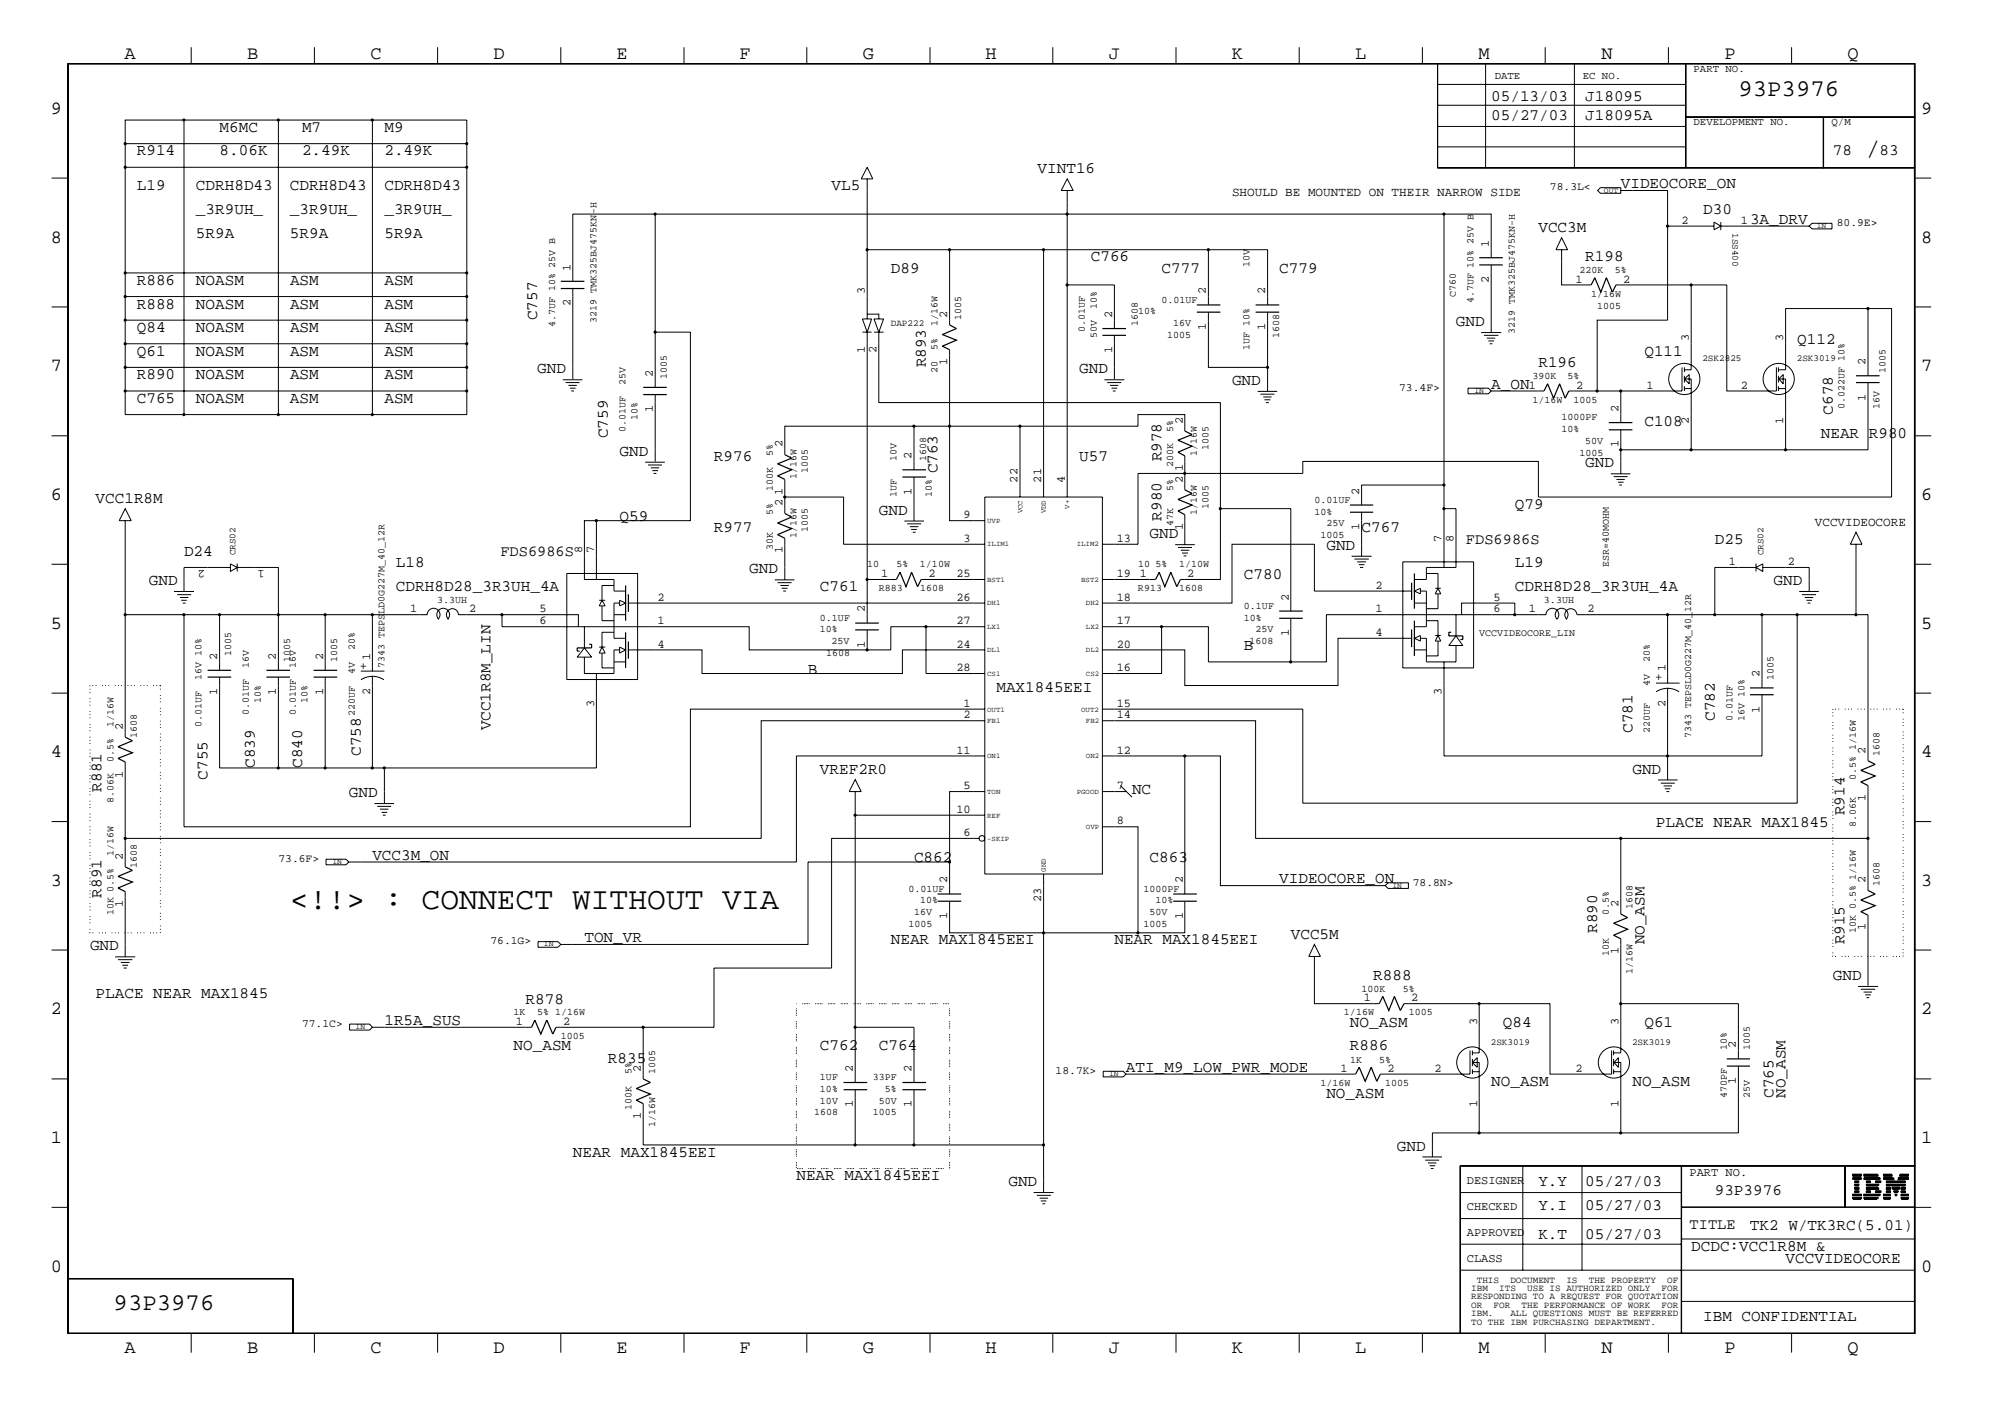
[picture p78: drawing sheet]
<svg xmlns="http://www.w3.org/2000/svg" width="423mm" height="299mm" viewBox="0 0 423 299" stroke-linecap="round" stroke-linejoin="round" font-family="sans-serif">
<defs><g id="words">
<text font-size="6.6" x="61.4" y="192.4">&lt;!!&gt; : CONNECT WITHOUT VIA</text>
<text font-size="5.2" x="395" y="32.9">/</text>
<g font-size="5.1">
<text x="368" y="20.4">93P3976</text>
<text x="24" y="277.1">93P3976</text>
</g>
<g font-size="4">
<text x="26.3" y="12.4">A</text>
<text x="52.3" y="12.4">B</text>
<text x="78.4" y="12.4">C</text>
<text x="104.5" y="12.4">D</text>
<text x="130.5" y="12.4">E</text>
<text x="156.5" y="12.4">F</text>
<text x="182.6" y="12.4">G</text>
<text x="208.6" y="12.4">H</text>
<text x="234.7" y="12.4">J</text>
<text x="260.8" y="12.4">K</text>
<text x="286.9" y="12.4">L</text>
<text x="312.9" y="12.4">M</text>
<text x="339" y="12.4">N</text>
<text x="365" y="12.4">P</text>
<text x="391.1" y="12.4">Q</text>
<text x="10.8" y="24">9</text>
<text x="406.7" y="24">9</text>
<text x="10.8" y="51.3">8</text>
<text x="406.7" y="51.3">8</text>
<text x="10.8" y="78.5">7</text>
<text x="406.7" y="78.5">7</text>
<text x="10.8" y="105.7">6</text>
<text x="406.7" y="105.7">6</text>
<text x="10.8" y="133">5</text>
<text x="406.7" y="133">5</text>
<text x="10.8" y="160.2">4</text>
<text x="406.7" y="160.2">4</text>
<text x="10.8" y="187.4">3</text>
<text x="406.7" y="187.4">3</text>
<text x="10.8" y="214.6">2</text>
<text x="406.7" y="214.6">2</text>
<text x="10.8" y="241.9">1</text>
<text x="406.7" y="241.9">1</text>
<text x="10.8" y="269.1">0</text>
<text x="406.7" y="269.1">0</text>
<text x="26.3" y="286.2">A</text>
<text x="52.3" y="286.2">B</text>
<text x="78.4" y="286.2">C</text>
<text x="104.5" y="286.2">D</text>
<text x="130.5" y="286.2">E</text>
<text x="156.5" y="286.2">F</text>
<text x="182.6" y="286.2">G</text>
<text x="208.6" y="286.2">H</text>
<text x="234.7" y="286.2">J</text>
<text x="260.8" y="286.2">K</text>
<text x="286.9" y="286.2">L</text>
<text x="312.9" y="286.2">M</text>
<text x="339" y="286.2">N</text>
<text x="365" y="286.2">P</text>
<text x="391.1" y="286.2">Q</text>
</g>
<g font-size="3.4">
<text x="315.6" y="21.4">05/13/03</text>
<text x="335.5" y="21.4">J18095</text>
<text x="46.5" y="27.9">M6MC</text>
<text x="63.9" y="27.9">M7</text>
<text x="81.4" y="27.9">M9</text>
<text x="315.6" y="25.4">05/27/03</text>
<text x="335.5" y="25.4">J18095A</text>
<text x="29" y="32.8">R914</text>
<text x="46.5" y="32.8">8.06K</text>
<text x="63.9" y="32.8">2.49K</text>
<text x="81.4" y="32.8">2.49K</text>
<text x="387.9" y="32.9">78</text>
<text x="397.8" y="32.9">83</text>
<text x="29" y="40.3">L19</text>
<text x="41.5" y="40.3">CDRH8D43</text>
<text x="61.4" y="40.3">CDRH8D43</text>
<text x="81.4" y="40.3">CDRH8D43</text>
<text x="176" y="40.3">VL5</text>
<text x="219.6" y="36.6">VINT16</text>
<text x="343.1" y="39.9">VIDEOCORE_ON</text>
<text x="41.5" y="45.3">_3R9UH_</text>
<text x="61.4" y="45.3">_3R9UH_</text>
<text x="81.4" y="45.3">_3R9UH_</text>
<text x="360.5" y="45.3">D30</text>
<text x="370.4" y="47.3">3A_DRV</text>
<text x="41.5" y="50.3">5R9A</text>
<text x="61.4" y="50.3">5R9A</text>
<text x="81.4" y="50.3">5R9A</text>
<text x="325.6" y="49">VCC3M</text>
<text x="188.6" y="57.7">D89</text>
<text x="230.9" y="55.3">C766</text>
<text x="245.9" y="57.7">C777</text>
<text x="270.8" y="57.7">C779</text>
<text x="335.5" y="55.3">R198</text>
<text x="29" y="65.3">R888</text>
<text x="29" y="60.3">R886</text>
<text x="41.5" y="60.3">NOASM</text>
<text x="41.5" y="65.3">NOASM</text>
<text x="61.4" y="65.3">ASM</text>
<text x="61.4" y="60.3">ASM</text>
<text x="81.4" y="65.3">ASM</text>
<text x="81.4" y="60.3">ASM</text>
<text x="29" y="70.3">Q84</text>
<text x="41.5" y="70.3">NOASM</text>
<text x="61.4" y="70.3">ASM</text>
<text x="81.4" y="70.3">ASM</text>
<text x="113.7" y="67.7" transform="rotate(-90 113.7 67.7)">C757</text>
<text x="308.2" y="69">GND</text>
<text x="29" y="75.3">Q61</text>
<text x="41.5" y="75.3">NOASM</text>
<text x="61.4" y="75.3">ASM</text>
<text x="81.4" y="75.3">ASM</text>
<text x="196" y="77.7" transform="rotate(-90 196 77.7)">R893</text>
<text x="325.6" y="77.7">R196</text>
<text x="348.1" y="75.3">Q111</text>
<text x="380.4" y="72.7">Q112</text>
<text x="29" y="80.2">R890</text>
<text x="41.5" y="80.2">NOASM</text>
<text x="61.4" y="80.2">ASM</text>
<text x="81.4" y="80.2">ASM</text>
<text x="113.7" y="79">GND</text>
<text x="228.4" y="79">GND</text>
<text x="260.8" y="81.4">GND</text>
<text x="315.6" y="82.2">A_ON</text>
<text x="29" y="85.2">C765</text>
<text x="41.5" y="85.2">NOASM</text>
<text x="61.4" y="85.2">ASM</text>
<text x="81.4" y="85.2">ASM</text>
<text x="387.9" y="87.7" transform="rotate(-90 387.9 87.7)">C678</text>
<text x="128.7" y="92.7" transform="rotate(-90 128.7 92.7)">C759</text>
<text x="348.1" y="90.2">C108</text>
<text x="385.4" y="92.7">NEAR R980</text>
<text x="131.1" y="96.4">GND</text>
<text x="151.1" y="97.6">R976</text>
<text x="198.5" y="100.2" transform="rotate(-90 198.5 100.2)">C763</text>
<text x="228.4" y="97.6">U57</text>
<text x="245.9" y="97.6" transform="rotate(-90 245.9 97.6)">R978</text>
<text x="335.5" y="98.9">GND</text>
<text x="20.2" y="106.4">VCC1R8M</text>
<text x="320.6" y="107.6">Q79</text>
<text x="131.1" y="110.2">Q59</text>
<text x="151.1" y="112.6">R977</text>
<text x="186" y="108.9">GND</text>
<text x="243.3" y="113.9">GND</text>
<text x="245.9" y="110.2" transform="rotate(-90 245.9 110.2)">R980</text>
<text x="288.2" y="112.6">C767</text>
<text x="38.9" y="117.6">D24</text>
<text x="280.8" y="116.3">GND</text>
<text x="363" y="115.1">D25</text>
<text x="31.5" y="123.9">GND</text>
<text x="83.8" y="125.1">CDRH8D28_3R3UH_4A</text>
<text x="83.8" y="120.1">L18</text>
<text x="158.6" y="121.3">GND</text>
<text x="173.6" y="125.1">C761</text>
<text x="263.3" y="122.6">C780</text>
<text x="320.6" y="120.1">L19</text>
<text x="320.6" y="125.1">CDRH8D28_3R3UH_4A</text>
<text x="375.4" y="123.9">GND</text>
<text x="263.3" y="137.5">B</text>
<text x="171" y="142.5">B</text>
<text x="210.9" y="146.3">MAX1845EEI</text>
<text x="103.8" y="154.5" transform="rotate(-90 103.8 154.5)">VCC1R8M_LIN</text>
<text x="345.5" y="155" transform="rotate(-90 345.5 155)">C781</text>
<text x="363" y="152.5" transform="rotate(-90 363 152.5)">C782</text>
<text x="76.4" y="159.9" transform="rotate(-90 76.4 159.9)">C758</text>
<text x="21.5" y="167.5" transform="rotate(-90 21.5 167.5)">R881</text>
<text x="43.9" y="164.9" transform="rotate(-90 43.9 164.9)">C755</text>
<text x="53.9" y="162.5" transform="rotate(-90 53.9 162.5)">C839</text>
<text x="63.9" y="162.5" transform="rotate(-90 63.9 162.5)">C840</text>
<text x="173.6" y="163.7">VREF2R0</text>
<text x="345.5" y="163.7">GND</text>
<text x="73.8" y="168.7">GND</text>
<text x="239.6" y="168.1">NC</text>
<text x="390.4" y="172.5" transform="rotate(-90 390.4 172.5)">R914</text>
<text x="350.5" y="174.9">PLACE NEAR MAX1845</text>
<text x="78.8" y="181.9">VCC3M_ON</text>
<text x="193.5" y="182.4">C862</text>
<text x="243.3" y="182.4">C863</text>
<text x="21.5" y="189.9" transform="rotate(-90 21.5 189.9)">R891</text>
<text x="270.8" y="186.9">VIDEOCORE_ON</text>
<text x="338.1" y="197.4" transform="rotate(-90 338.1 197.4)">R890</text>
<text x="19" y="201.1">GND</text>
<text x="123.7" y="199.4">TON_VR</text>
<text x="188.6" y="199.8">NEAR MAX1845EEI</text>
<text x="235.9" y="199.8">NEAR MAX1845EEI</text>
<text x="273.2" y="198.6">VCC5M</text>
<text x="348.1" y="199.8" transform="rotate(-90 348.1 199.8)">NO_ASM</text>
<text x="390.4" y="199.8" transform="rotate(-90 390.4 199.8)">R915</text>
<text x="290.7" y="207.3">R888</text>
<text x="387.9" y="207.3">GND</text>
<text x="20.2" y="211.1">PLACE NEAR MAX1845</text>
<text x="111.3" y="212.3">R878</text>
<text x="81.4" y="216.8">1R5A_SUS</text>
<text x="285.7" y="217.3">NO_ASM</text>
<text x="318.1" y="217.3">Q84</text>
<text x="348.1" y="217.3">Q61</text>
<text x="108.7" y="222.2">NO_ASM</text>
<text x="128.7" y="224.8">R835</text>
<text x="173.6" y="222.2">C762</text>
<text x="186" y="222.2">C764</text>
<text x="238.3" y="226.7">ATI_M9_LOW_PWR_MODE</text>
<text x="285.7" y="222.2">R886</text>
<text x="280.8" y="232.2">NO_ASM</text>
<text x="315.6" y="229.8">NO_ASM</text>
<text x="345.5" y="229.8">NO_ASM</text>
<text x="375.4" y="232.2" transform="rotate(-90 375.4 232.2)">C765</text>
<text x="378" y="232.2" transform="rotate(-90 378 232.2)">NO_ASM</text>
<text x="121.2" y="244.7">NEAR MAX1845EEI</text>
<text x="295.7" y="243.5">GND</text>
<text x="168.6" y="249.7">NEAR MAX1845EEI</text>
<text x="213.4" y="251">GND</text>
<text x="325.6" y="251">Y.Y</text>
<text x="335.5" y="251">05/27/03</text>
<text x="325.6" y="255.9">Y.I</text>
<text x="335.5" y="255.9">05/27/03</text>
<text x="363" y="252.7">93P3976</text>
<text x="325.6" y="262.1">K.T</text>
<text x="335.5" y="262.1">05/27/03</text>
<text x="370.4" y="260.2">TK2 W/TK3RC(5.01)</text>
<text x="358" y="264.7">DCDC:VCC1R8M &amp;</text>
<text x="378" y="267.1">VCCVIDEOCORE</text>
<text x="360.5" y="279.6">IBM CONFIDENTIAL</text>
</g>
<g font-size="3.2">
<text x="105.9" y="117.6">FDS6986S</text>
<text x="310.3" y="115.1">FDS6986S</text>
<text x="357.6" y="259.9">TITLE</text>
</g>
<g font-size="2.7">
<text x="260.8" y="41.6">SHOULD BE MOUNTED ON THEIR NARROW SIDE</text>
<text x="384.1" y="111.3">VCCVIDEOCORE</text>
<text x="77.6" y="141.6" transform="rotate(-90 77.6 141.6)">+</text>
<text x="351.8" y="144.1" transform="rotate(-90 351.8 144.1)">+</text>
</g>
<g font-size="2.5">
<text x="355.9" y="47.3">2</text>
<text x="368.5" y="47.3">1</text>
<text x="315.1" y="52.3" transform="rotate(-90 315.1 52.3)">1</text>
<text x="120.7" y="57.3" transform="rotate(-90 120.7 57.3)">1</text>
<text x="315.1" y="59.8" transform="rotate(-90 315.1 59.8)">2</text>
<text x="333.5" y="59.8">1</text>
<text x="343.6" y="59.8">2</text>
<text x="120.7" y="64.8" transform="rotate(-90 120.7 64.8)">2</text>
<text x="183" y="62.2" transform="rotate(-90 183 62.2)">3</text>
<text x="255.3" y="62.2" transform="rotate(-90 255.3 62.2)">2</text>
<text x="267.8" y="62.2" transform="rotate(-90 267.8 62.2)">2</text>
<text x="200.5" y="67.2" transform="rotate(-90 200.5 67.2)">2</text>
<text x="235.4" y="67.2" transform="rotate(-90 235.4 67.2)">2</text>
<text x="255.3" y="69.8" transform="rotate(-90 255.3 69.8)">1</text>
<text x="267.8" y="69.8" transform="rotate(-90 267.8 69.8)">1</text>
<text x="183" y="74.8" transform="rotate(-90 183 74.8)">1</text>
<text x="185.5" y="74.8" transform="rotate(-90 185.5 74.8)">2</text>
<text x="200.5" y="77.2" transform="rotate(-90 200.5 77.2)">1</text>
<text x="235.4" y="74.8" transform="rotate(-90 235.4 74.8)">1</text>
<text x="357.5" y="72.2" transform="rotate(-90 357.5 72.2)">3</text>
<text x="377.4" y="72.2" transform="rotate(-90 377.4 72.2)">3</text>
<text x="394.9" y="77.2" transform="rotate(-90 394.9 77.2)">2</text>
<text x="138.2" y="79.8" transform="rotate(-90 138.2 79.8)">2</text>
<text x="323.6" y="82.2">1</text>
<text x="333.6" y="82.2">2</text>
<text x="348.5" y="82.2">1</text>
<text x="368.5" y="82.2">2</text>
<text x="138.2" y="87.2" transform="rotate(-90 138.2 87.2)">1</text>
<text x="250.4" y="89.7" transform="rotate(-90 250.4 89.7)">2</text>
<text x="342.6" y="87.2" transform="rotate(-90 342.6 87.2)">2</text>
<text x="357.5" y="89.7" transform="rotate(-90 357.5 89.7)">2</text>
<text x="377.4" y="89.7" transform="rotate(-90 377.4 89.7)">1</text>
<text x="394.9" y="84.8" transform="rotate(-90 394.9 84.8)">1</text>
<text x="165.6" y="94.7" transform="rotate(-90 165.6 94.7)">2</text>
<text x="342.6" y="94.7" transform="rotate(-90 342.6 94.7)">1</text>
<text x="193" y="97.2" transform="rotate(-90 193 97.2)">2</text>
<text x="250.4" y="99.7" transform="rotate(-90 250.4 99.7)">1</text>
<text x="165.6" y="107.1" transform="rotate(-90 165.6 107.1)">2</text>
<text x="165.6" y="104.6" transform="rotate(-90 165.6 104.6)">1</text>
<text x="193" y="104.6" transform="rotate(-90 193 104.6)">1</text>
<text x="215.4" y="102.1" transform="rotate(-90 215.4 102.1)">22</text>
<text x="220.4" y="102.1" transform="rotate(-90 220.4 102.1)">21</text>
<text x="225.4" y="102.1" transform="rotate(-90 225.4 102.1)">4</text>
<text x="250.4" y="102.1" transform="rotate(-90 250.4 102.1)">2</text>
<text x="287.7" y="104.6" transform="rotate(-90 287.7 104.6)">2</text>
<text x="204" y="109.6">9</text>
<text x="250.4" y="112.2" transform="rotate(-90 250.4 112.2)">1</text>
<text x="287.7" y="112.2" transform="rotate(-90 287.7 112.2)">1</text>
<text x="123.2" y="117.1" transform="rotate(-90 123.2 117.1)">8</text>
<text x="125.7" y="117.1" transform="rotate(-90 125.7 117.1)">7</text>
<text x="165.6" y="117.1" transform="rotate(-90 165.6 117.1)">1</text>
<text x="204" y="114.6">3</text>
<text x="236.4" y="114.6">13</text>
<text x="305.1" y="114.6" transform="rotate(-90 305.1 114.6)">7</text>
<text x="307.7" y="114.6" transform="rotate(-90 307.7 114.6)">8</text>
<text x="365.9" y="119.6">1</text>
<text x="378.5" y="119.6">2</text>
<text x="43.4" y="120.6" transform="rotate(180 43.4 120.6)">2</text>
<text x="56" y="120.6" transform="rotate(180 56 120.6)">1</text>
<text x="186.5" y="122.1">1</text>
<text x="196.5" y="122.1">2</text>
<text x="202.4" y="122.1">25</text>
<text x="236.4" y="122.1">19</text>
<text x="241.3" y="122.1">1</text>
<text x="251.3" y="122.1">2</text>
<text x="291.2" y="124.5">2</text>
<text x="86.8" y="129.5">1</text>
<text x="99.3" y="129.5">2</text>
<text x="114.2" y="129.5">5</text>
<text x="139.2" y="127.1">2</text>
<text x="183" y="129.5" transform="rotate(-90 183 129.5)">2</text>
<text x="202.4" y="127.1">26</text>
<text x="236.4" y="127.1">18</text>
<text x="272.8" y="127.1" transform="rotate(-90 272.8 127.1)">2</text>
<text x="291.2" y="129.5">1</text>
<text x="316.1" y="127.1">5</text>
<text x="316.1" y="129.5">6</text>
<text x="323.6" y="129.5">1</text>
<text x="336" y="129.5">2</text>
<text x="114.2" y="132.1">6</text>
<text x="139.2" y="137.1">4</text>
<text x="139.2" y="132.1">1</text>
<text x="183" y="137.1" transform="rotate(-90 183 137.1)">1</text>
<text x="202.4" y="137.1">24</text>
<text x="202.4" y="132.1">27</text>
<text x="236.4" y="132.1">17</text>
<text x="236.4" y="137.1">20</text>
<text x="272.8" y="134.5" transform="rotate(-90 272.8 134.5)">1</text>
<text x="291.2" y="134.5">4</text>
<text x="46" y="139.5" transform="rotate(-90 46 139.5)">2</text>
<text x="58.4" y="139.5" transform="rotate(-90 58.4 139.5)">2</text>
<text x="68.4" y="139.5" transform="rotate(-90 68.4 139.5)">2</text>
<text x="78.3" y="139.5" transform="rotate(-90 78.3 139.5)">1</text>
<text x="202.4" y="142">28</text>
<text x="236.4" y="142">16</text>
<text x="352.6" y="142" transform="rotate(-90 352.6 142)">1</text>
<text x="372.4" y="143.3" transform="rotate(-90 372.4 143.3)">2</text>
<text x="46" y="147.1" transform="rotate(-90 46 147.1)">1</text>
<text x="58.4" y="147.1" transform="rotate(-90 58.4 147.1)">1</text>
<text x="68.4" y="147.1" transform="rotate(-90 68.4 147.1)">1</text>
<text x="78.3" y="147.1" transform="rotate(-90 78.3 147.1)">2</text>
<text x="125.7" y="149.5" transform="rotate(-90 125.7 149.5)">3</text>
<text x="204" y="149.5">1</text>
<text x="236.4" y="149.5">15</text>
<text x="305.1" y="147.1" transform="rotate(-90 305.1 147.1)">3</text>
<text x="352.6" y="149.5" transform="rotate(-90 352.6 149.5)">2</text>
<text x="26" y="154.5" transform="rotate(-90 26 154.5)">2</text>
<text x="204" y="152">2</text>
<text x="236.4" y="152">14</text>
<text x="372.4" y="150.8" transform="rotate(-90 372.4 150.8)">1</text>
<text x="202.4" y="159.5">11</text>
<text x="236.4" y="159.5">12</text>
<text x="394.9" y="159.5" transform="rotate(-90 394.9 159.5)">2</text>
<text x="26" y="164.5" transform="rotate(-90 26 164.5)">1</text>
<text x="204" y="167">5</text>
<text x="236.4" y="167">7</text>
<text x="202.4" y="172">10</text>
<text x="394.9" y="169.5" transform="rotate(-90 394.9 169.5)">1</text>
<text x="204" y="177">6</text>
<text x="236.4" y="174.4">8</text>
<text x="26" y="181.9" transform="rotate(-90 26 181.9)">2</text>
<text x="26" y="191.9" transform="rotate(-90 26 191.9)">1</text>
<text x="200.5" y="186.9" transform="rotate(-90 200.5 186.9)">2</text>
<text x="220.4" y="190.9" transform="rotate(-90 220.4 190.9)">23</text>
<text x="250.4" y="186.9" transform="rotate(-90 250.4 186.9)">2</text>
<text x="342.6" y="191.9" transform="rotate(-90 342.6 191.9)">2</text>
<text x="394.9" y="186.9" transform="rotate(-90 394.9 186.9)">2</text>
<text x="200.5" y="194.4" transform="rotate(-90 200.5 194.4)">1</text>
<text x="250.4" y="194.4" transform="rotate(-90 250.4 194.4)">1</text>
<text x="394.9" y="196.8" transform="rotate(-90 394.9 196.8)">1</text>
<text x="342.6" y="201.8" transform="rotate(-90 342.6 201.8)">1</text>
<text x="288.7" y="211.8">1</text>
<text x="298.7" y="211.8">2</text>
<text x="109.2" y="216.8">1</text>
<text x="119.2" y="216.8">2</text>
<text x="312.7" y="216.8" transform="rotate(-90 312.7 216.8)">3</text>
<text x="342.6" y="216.8" transform="rotate(-90 342.6 216.8)">3</text>
<text x="367.5" y="221.7" transform="rotate(-90 367.5 221.7)">2</text>
<text x="135.6" y="226.7" transform="rotate(-90 135.6 226.7)">2</text>
<text x="180.5" y="226.7" transform="rotate(-90 180.5 226.7)">2</text>
<text x="193" y="226.7" transform="rotate(-90 193 226.7)">2</text>
<text x="283.7" y="226.7">1</text>
<text x="293.7" y="226.7">2</text>
<text x="303.6" y="226.7">2</text>
<text x="333.5" y="226.7">2</text>
<text x="367.5" y="229.3" transform="rotate(-90 367.5 229.3)">1</text>
<text x="135.6" y="236.7" transform="rotate(-90 135.6 236.7)">1</text>
<text x="180.5" y="234.3" transform="rotate(-90 180.5 234.3)">1</text>
<text x="193" y="234.3" transform="rotate(-90 193 234.3)">1</text>
<text x="312.7" y="234.3" transform="rotate(-90 312.7 234.3)">1</text>
<text x="342.6" y="234.3" transform="rotate(-90 342.6 234.3)">1</text>
<text x="310.5" y="250.5">DESIGNER</text>
<text x="357.6" y="248.8">PART NO.</text>
<text x="310.5" y="256">CHECKED</text>
<text x="310.5" y="261.5">APPROVED</text>
<text x="310.5" y="267">CLASS</text>
</g>
<g font-size="2.4">
<text x="328.1" y="40.3">78.3L&lt;</text>
<text x="388.8" y="47.8">80.9E&gt;</text>
<text x="296.2" y="82.7">73.4F&gt;</text>
<text x="58.9" y="182.4">73.6F&gt;</text>
<text x="299" y="187.4">78.8N&gt;</text>
<text x="103.8" y="199.8">76.1G&gt;</text>
<text x="63.9" y="217.3">77.1C&gt;</text>
<text x="223.4" y="227.2">18.7K&gt;</text>
</g>
<g font-size="2.3">
<text x="316.4" y="16.7">DATE</text>
<text x="335" y="16.7">EC NO.</text>
<text x="358.5" y="15.2">PART NO.</text>
<text x="358.5" y="26.5">DEVELOPMENT NO.</text>
<text x="387.7" y="26.5">Q/M</text>
</g>
<g font-size="2.1">
<text x="264.5" y="56.6" transform="rotate(-90 264.5 56.6)">10V</text>
<text x="334.3" y="57.7">220K</text>
<text x="341.8" y="57.7">5%</text>
<text x="232.2" y="65.3" transform="rotate(-90 232.2 65.3)">10%</text>
<text x="245.9" y="64">0.01UF</text>
<text x="308.2" y="62.7" transform="rotate(-90 308.2 62.7)">C760</text>
<text x="311.9" y="64.1" transform="rotate(-90 311.9 64.1)">4.7UF 10% 25V B</text>
<text x="336.8" y="62.7">1/16W</text>
<text x="338.1" y="65.3">1005</text>
<text x="117.5" y="69.1" transform="rotate(-90 117.5 69.1)">4.7UF 10% 25V B</text>
<text x="126.2" y="68.2" transform="rotate(-90 126.2 68.2)">3219 TMK325BJ475KN-H</text>
<text x="198.5" y="69" transform="rotate(-90 198.5 69)">1/16W</text>
<text x="203.5" y="67.7" transform="rotate(-90 203.5 67.7)">1005</text>
<text x="229.6" y="70.3" transform="rotate(-90 229.6 70.3)">0.01UF</text>
<text x="232.2" y="71.5" transform="rotate(-90 232.2 71.5)">50V</text>
<text x="240.9" y="69" transform="rotate(-90 240.9 69)">1608</text>
<text x="240.9" y="66.5">10%</text>
<text x="247.1" y="71.5">1005</text>
<text x="248.3" y="69">16V</text>
<text x="270.8" y="71.5" transform="rotate(-90 270.8 71.5)">1608</text>
<text x="320.6" y="70.7" transform="rotate(-90 320.6 70.7)">3219 TMK325BJ475KN-H</text>
<text x="198.5" y="74" transform="rotate(-90 198.5 74)">5%</text>
<text x="264.5" y="74" transform="rotate(-90 264.5 74)">1UF 10%</text>
<text x="132.4" y="81.4" transform="rotate(-90 132.4 81.4)">25V</text>
<text x="141.1" y="80.2" transform="rotate(-90 141.1 80.2)">1005</text>
<text x="198.5" y="79" transform="rotate(-90 198.5 79)">20</text>
<text x="324.4" y="80.2">390K</text>
<text x="331.8" y="80.2">5%</text>
<text x="399.1" y="79" transform="rotate(-90 399.1 79)">1005</text>
<text x="135" y="88.9" transform="rotate(-90 135 88.9)">10%</text>
<text x="324.4" y="85.2">1/16W</text>
<text x="330.5" y="88.9">1000PF</text>
<text x="333.1" y="85.2">1005</text>
<text x="390.4" y="86.4" transform="rotate(-90 390.4 86.4)">0.022UF 10%</text>
<text x="397.8" y="86.4" transform="rotate(-90 397.8 86.4)">16V</text>
<text x="132.4" y="91.4" transform="rotate(-90 132.4 91.4)">0.01UF</text>
<text x="248.3" y="91.4" transform="rotate(-90 248.3 91.4)">5%</text>
<text x="255.8" y="95.2" transform="rotate(-90 255.8 95.2)">1005</text>
<text x="330.5" y="91.4">10%</text>
<text x="335.5" y="93.9">50V</text>
<text x="163.6" y="96.4" transform="rotate(-90 163.6 96.4)">5%</text>
<text x="168.6" y="101.4" transform="rotate(-90 168.6 101.4)">1/16W</text>
<text x="171" y="100.2" transform="rotate(-90 171 100.2)">1005</text>
<text x="189.7" y="97.6" transform="rotate(-90 189.7 97.6)">10V</text>
<text x="196" y="97.6" transform="rotate(-90 196 97.6)">1608</text>
<text x="248.3" y="98.9" transform="rotate(-90 248.3 98.9)">200K</text>
<text x="253.3" y="96.4" transform="rotate(-90 253.3 96.4)">1/16W</text>
<text x="334.3" y="96.4">1005</text>
<text x="163.6" y="103.9" transform="rotate(-90 163.6 103.9)">100K</text>
<text x="189.7" y="105.2" transform="rotate(-90 189.7 105.2)">1UF</text>
<text x="197.3" y="105.2" transform="rotate(-90 197.3 105.2)">10%</text>
<text x="248.3" y="103.9" transform="rotate(-90 248.3 103.9)">5%</text>
<text x="255.8" y="107.6" transform="rotate(-90 255.8 107.6)">1005</text>
<text x="278.2" y="106.4">0.01UF</text>
<text x="163.6" y="108.9" transform="rotate(-90 163.6 108.9)">5%</text>
<text x="168.6" y="113.9" transform="rotate(-90 168.6 113.9)">1/16W</text>
<text x="171" y="112.6" transform="rotate(-90 171 112.6)">1005</text>
<text x="248.3" y="111.3" transform="rotate(-90 248.3 111.3)">47K</text>
<text x="253.3" y="108.9" transform="rotate(-90 253.3 108.9)">1/16W</text>
<text x="278.2" y="108.9">10%</text>
<text x="279.5" y="113.9">1005</text>
<text x="280.8" y="111.3">25V</text>
<text x="163.6" y="116.3" transform="rotate(-90 163.6 116.3)">30K</text>
<text x="183.6" y="120.1">10</text>
<text x="186" y="125.1">R883</text>
<text x="189.7" y="120.1">5%</text>
<text x="194.7" y="120.1">1/10W</text>
<text x="194.7" y="125.1">1608</text>
<text x="240.9" y="125.1">R913</text>
<text x="240.9" y="120.1">10</text>
<text x="244.6" y="120.1">5%</text>
<text x="249.6" y="120.1">1/10W</text>
<text x="249.6" y="125.1">1608</text>
<text x="340.5" y="120.1" transform="rotate(-90 340.5 120.1)">ESR=40MOHM</text>
<text x="92.5" y="127.6">3.3UH</text>
<text x="173.6" y="131.3">0.1UF</text>
<text x="263.3" y="131.3">10%</text>
<text x="263.3" y="128.8">0.1UF</text>
<text x="326.8" y="127.6">3.3UH</text>
<text x="75.1" y="137.6" transform="rotate(-90 75.1 137.6)">20%</text>
<text x="173.6" y="133.8">10%</text>
<text x="176" y="136.3">25V</text>
<text x="264.5" y="136.3">1608</text>
<text x="265.8" y="133.8">25V</text>
<text x="313.1" y="134.5">VCCVIDEOCORE_LIN</text>
<text x="42.7" y="143.8" transform="rotate(-90 42.7 143.8)">16V 10%</text>
<text x="48.9" y="138.8" transform="rotate(-90 48.9 138.8)">1005</text>
<text x="52.7" y="141.3" transform="rotate(-90 52.7 141.3)">16V</text>
<text x="61.4" y="140" transform="rotate(-90 61.4 140)">1005</text>
<text x="62.7" y="141.3" transform="rotate(-90 62.7 141.3)">16V</text>
<text x="71.4" y="140" transform="rotate(-90 71.4 140)">1005</text>
<text x="75.1" y="142.6" transform="rotate(-90 75.1 142.6)">4V</text>
<text x="81.4" y="141.3" transform="rotate(-90 81.4 141.3)">7343 TEPSLD0G227M_40_12R</text>
<text x="174.8" y="138.8">1608</text>
<text x="349.2" y="140.1" transform="rotate(-90 349.2 140.1)">20%</text>
<text x="375.4" y="143.8" transform="rotate(-90 375.4 143.8)">1005</text>
<text x="55.2" y="148.8" transform="rotate(-90 55.2 148.8)">10%</text>
<text x="65.1" y="148.8" transform="rotate(-90 65.1 148.8)">10%</text>
<text x="349.2" y="145" transform="rotate(-90 349.2 145)">4V</text>
<text x="24" y="153.8" transform="rotate(-90 24 153.8)">1/16W</text>
<text x="42.7" y="153.8" transform="rotate(-90 42.7 153.8)">0.01UF</text>
<text x="52.7" y="151.2" transform="rotate(-90 52.7 151.2)">0.01UF</text>
<text x="62.7" y="151.2" transform="rotate(-90 62.7 151.2)">0.01UF</text>
<text x="75.1" y="151.4" transform="rotate(-90 75.1 151.4)">220UF</text>
<text x="349.2" y="155.1" transform="rotate(-90 349.2 155.1)">220UF</text>
<text x="366.7" y="152.5" transform="rotate(-90 366.7 152.5)">0.01UF</text>
<text x="369.2" y="152.5" transform="rotate(-90 369.2 152.5)">16V 10%</text>
<text x="24" y="161.2" transform="rotate(-90 24 161.2)">0.5%</text>
<text x="29" y="156.2" transform="rotate(-90 29 156.2)">1608</text>
<text x="358" y="156.2" transform="rotate(-90 358 156.2)">7343 TEPSLD0G227M_40_12R</text>
<text x="397.8" y="159.9" transform="rotate(-90 397.8 159.9)">1608</text>
<text x="392.9" y="164.9" transform="rotate(-90 392.9 164.9)">0.5% 1/16W</text>
<text x="24" y="169.9" transform="rotate(-90 24 169.9)">8.06K</text>
<text x="392.9" y="174.9" transform="rotate(-90 392.9 174.9)">8.06K</text>
<text x="24" y="181.2" transform="rotate(-90 24 181.2)">1/16W</text>
<text x="29" y="183.6" transform="rotate(-90 29 183.6)">1608</text>
<text x="192.3" y="188.6">0.01UF</text>
<text x="194.7" y="191.1">10%</text>
<text x="242.1" y="188.6">1000PF</text>
<text x="244.6" y="191.1">10%</text>
<text x="397.8" y="187.4" transform="rotate(-90 397.8 187.4)">1608</text>
<text x="24" y="193.6" transform="rotate(-90 24 193.6)">10K 0.5%</text>
<text x="192.3" y="196.1">1005</text>
<text x="193.5" y="193.6">16V</text>
<text x="242.1" y="196.1">1005</text>
<text x="243.3" y="193.6">50V</text>
<text x="340.5" y="193.6" transform="rotate(-90 340.5 193.6)">0.5%</text>
<text x="345.5" y="192.4" transform="rotate(-90 345.5 192.4)">1608</text>
<text x="392.9" y="197.4" transform="rotate(-90 392.9 197.4)">10K 0.5% 1/16W</text>
<text x="340.5" y="202.4" transform="rotate(-90 340.5 202.4)">10K</text>
<text x="288.2" y="209.8">100K</text>
<text x="296.9" y="209.8">5%</text>
<text x="345.5" y="206.1" transform="rotate(-90 345.5 206.1)">1/16W</text>
<text x="108.7" y="214.8">1K</text>
<text x="113.7" y="214.8">5% 1/16W</text>
<text x="284.5" y="214.8">1/16W</text>
<text x="298.2" y="214.8">1005</text>
<text x="118.7" y="219.8">1005</text>
<text x="133.7" y="227.2" transform="rotate(-90 133.7 227.2)">5%</text>
<text x="138.7" y="227.2" transform="rotate(-90 138.7 227.2)">1005</text>
<text x="285.8" y="224.8">1K</text>
<text x="291.9" y="224.8">5%</text>
<text x="365.5" y="222.2" transform="rotate(-90 365.5 222.2)">10%</text>
<text x="370.4" y="222.2" transform="rotate(-90 370.4 222.2)">1005</text>
<text x="173.6" y="233.5">10V</text>
<text x="173.6" y="231">10%</text>
<text x="173.6" y="228.5">1UF</text>
<text x="184.7" y="228.5">33PF</text>
<text x="186" y="233.5">50V</text>
<text x="187.3" y="231">5%</text>
<text x="279.5" y="229.8">1/16W</text>
<text x="293.2" y="229.8">1005</text>
<text x="365.5" y="232.2" transform="rotate(-90 365.5 232.2)">470PF</text>
<text x="370.4" y="232.2" transform="rotate(-90 370.4 232.2)">25V</text>
<text x="133.7" y="234.8" transform="rotate(-90 133.7 234.8)">100K</text>
<text x="138.7" y="238.5" transform="rotate(-90 138.7 238.5)">1/16W</text>
<text x="172.3" y="236">1608</text>
<text x="184.7" y="236">1005</text>
</g>
<g font-size="2">
<text x="366.7" y="49.3" transform="rotate(90 366.7 49.3)">1SS400</text>
<text x="188.6" y="69">DAP222</text>
<text x="360.3" y="76.5">2SK2825</text>
<text x="380.3" y="76.5">2SK3019</text>
<text x="49.9" y="117.5" transform="rotate(-90 49.9 117.5)">CRS02</text>
<text x="373.3" y="117.5" transform="rotate(-90 373.3 117.5)">CRS02</text>
<text x="315.6" y="221.1">2SK3019</text>
<text x="345.4" y="221.1">2SK3019</text>
<text x="311.4" y="273.1">IBM</text>
<text x="311.4" y="274.9">RESPONDING TO A REQUEST FOR QUOTATION</text>
<text x="312.6" y="271.4">THIS</text>
<text x="317.3" y="273.1">ITS</text>
<text x="319.7" y="271.4">DOCUMENT</text>
<text x="323.3" y="273.1">USE IS AUTHORIZED ONLY</text>
<text x="331.6" y="271.4">IS</text>
<text x="336.3" y="271.4">THE PROPERTY</text>
<text x="351.7" y="273.1">FOR</text>
<text x="352.9" y="271.4">OF</text>
<text x="311.4" y="276.7">OR</text>
<text x="311.4" y="278.5">IBM.</text>
<text x="311.4" y="280.2">TO THE IBM PURCHASING DEPARTMENT.</text>
<text x="316.1" y="276.7">FOR</text>
<text x="319.7" y="278.5">ALL QUESTIONS MUST BE REFERRED</text>
<text x="322.1" y="276.7">THE PERFORMANCE OF WORK</text>
<text x="351.7" y="276.7">FOR</text>
</g>
<g font-size="1.7">
<text x="339.5" y="40.8">OUT</text>
<text x="384.6" y="48.3">IN</text>
<text x="312.1" y="83.1">IN</text>
<text x="70.4" y="182.8">IN</text>
<text x="294.7" y="187.8">IN</text>
<text x="115.1" y="200.2">IN</text>
<text x="75.3" y="217.7">IN</text>
<text x="234.8" y="227.7">IN</text>
</g>
<g font-size="1.6">
<text x="226.4" y="107.6" transform="rotate(-90 226.4 107.6)">V+</text>
<text x="209" y="110.7">UVP</text>
<text x="216.4" y="108.6" transform="rotate(-90 216.4 108.6)">VCC</text>
<text x="221.4" y="108.6" transform="rotate(-90 221.4 108.6)">VDD</text>
<text x="209" y="115.6">ILIM1</text>
<text x="227.9" y="115.6">ILIM2</text>
<text x="209" y="123.1">BST1</text>
<text x="228.9" y="123.1">BST2</text>
<text x="209" y="128.1">DH1</text>
<text x="229.9" y="128.1">DH2</text>
<text x="209" y="133">LX1</text>
<text x="229.9" y="133">LX2</text>
<text x="209" y="143">CS1</text>
<text x="209" y="138">DL1</text>
<text x="229.9" y="143">CS2</text>
<text x="229.9" y="138">DL2</text>
<text x="209" y="153">FB1</text>
<text x="209" y="150.5">OUT1</text>
<text x="228.9" y="150.5">OUT2</text>
<text x="229.9" y="153">FB2</text>
<text x="209" y="160.4">ON1</text>
<text x="229.9" y="160.4">ON2</text>
<text x="209" y="168">TON</text>
<text x="227.9" y="168">PGOOD</text>
<text x="209" y="173">REF</text>
<text x="209" y="177.9">-SKIP</text>
<text x="229.9" y="175.4">OVP</text>
<text x="221.4" y="184.4" transform="rotate(-90 221.4 184.4)">GND</text>
</g>
</g></defs>
<g fill="none" stroke="#000" stroke-width=".21">
<path d="M14.3 13.5h391.1v268.6h-391.1zM14.5 13.5h390.7v268.5h-390.7zM40.5 10v3.5M66.5 10v3.5M92.6 10v3.5M118.7 10v3.5M144.8 10v3.5M170.8 10v3.5M196.8 10v3.5M222.8 10v3.5M248.9 10v3.5M275 10v3.5"/>
<path d="M301.1 10v3.5M304.3 13.5v22.1h101.1M304.3 17.9h52.5M314.5 13.5v22.1M327.1 10v3.5M333.2 13.5v22.1M353.1 10v3.5M356.8 13.5v22.1M356.9 13.5v22.1M379.2 10v3.5M10.9 37.7h3.4M26.5 30.4h72.3v5"/>
<path d="M26.5 35.4v22.3M38.9 25.4h-12.4v10h72.3v22.3M38.9 25.4v62.3M38.9 25.4h59.9v5M58.9 25.4v62.3M78.8 25.4v62.3M183.6 37.8v29.7M183.6 35.4l1.1 2.4h-2.4zM225.9 37.8l1.3 2.5h-2.6zM304.3 35.5h101.1M304.3 31.1h52.5M304.3 26.8h52.5"/>
<path d="M304.3 22.3h52.5M338.8 39.7h4.3v1.2h-4.3l-.6-.6zM356.8 24.8h48.6M356.8 24.7h48.6M385.9 24.8v10.8M386 24.8v10.8M405.4 37.7h3.4M26.5 57.7v5h72.3v5M26.5 57.7h72.3M98.8 57.7v5M121.2 59.5v-14.2h104.7v59.9M138.7 45.3v36.7"/>
<path d="M183.6 52.8h17.4v15.9M201 52.8h67.3v11.7M220.9 52.8v52.4M225.9 40.3v5h79.7M255.8 52.8v11.7M305.6 45.3h10v9.2M305.6 45.3v57.3M315.6 56v14.3M330.5 50.3l1.3 2.5h-2.4zM330.5 52.8v7.5h6.3M343.1 40.3h9.9v27.4h-14.9v15M353 47.8h9.8"/>
<path d="M364.2 47.8l-1.4 .8v-1.6l1.4 .8h18.7M364.2 47v1.7M383.5 47.2h4.3v1.2h-4.3l-.6-.6zM10.9 64.9h3.4M26.5 67.7v5h72.3M26.5 77.7h72.3v5M26.5 62.7v5M26.5 72.7v15h72.3v-5M26.5 67.7h72.3M98.8 67.7v10M121.2 61v19.2M138.7 70.3h7.4v39.9h-19.9v12.4"/>
<path d="M182.5 70.3h2M182.5 67.5h2l-.9 2.8zM183.6 66.5h2.4v1M183.6 70.3v61.5M185 70.3h2M185 67.5h2l-1 2.8zM186 70.3v14.9h72.3v37.4h-8.4M201 74v16.2h14.9M225.9 60.3h10v9.2M235.9 71v9.2M255.8 66v11.7h12.5M268.3 66v16.7"/>
<path d="M313.5 70.4h4.3M314.1 71h3.1M314.7 71.5h1.8M315 72.1h1.2M315.3 72.7h.6M342.1 60.3h23.4v22.4h10.5v-5M356 77.7v5h-23.9M356.5 77.7v1M356.5 79.5v1.4M358 60.3v17.9h-1.5M376.4 78.2h1.6v-12.9h22.4v39.9h-74.8v-7.6h-49.8v2.6h-34.9v14.9h-7.6M376.4 77.7v1"/>
<path d="M376.4 79.5v1.4M395.4 65.3v14.2M405.4 64.9h3.4M10.9 92.2h3.4M26.5 82.7h72.3M119.1 80.3h4.2M119.7 80.9h3M120.3 81.5h1.8M120.6 82.1h1.2M120.9 82.7h.6M136.6 97.8h4.1M137.2 98.4h2.9"/>
<path d="M137.8 99h1.7M138.1 99.6h1.2M138.7 83.5v14.1M166.1 96.2v-6h34.9v20h7.4M193.5 90.2v9.2M215.9 90.2h25v-2.5h9.9v3.5M215.9 90.2v15M233.8 80.3h4.2M234.4 80.9h2.9M234.9 81.5h1.8M235.3 82.1h1.2M235.5 82.7h.6"/>
<path d="M250.8 96.4v7.2M266.2 82.8h4.1M266.8 83.4h2.9M267.4 84h1.8M267.6 84.6h1.3M268 85.2h.6M310.7 82.1h4.3l.6 .6-.6 .6h-4.3zM315.6 82.7h11.2M343.1 82.7v6.7M343.1 90.9v9.3M356.5 80.2h1.5v15h-14.9M356.5 82.2h1.5"/>
<path d="M356.5 81.7v1M356.5 80.2l1-1v2zM376.4 81.7v1M376.4 82.2h1.6M376.5 80.2h1.5v15h-20M376.5 80.2l.9-1v2zM395.4 80.9v14.3h-17.4M405.4 92.2h3.4M10.9 119.4h3.4M26.5 107.6l1.3 2.6h-2.6zM26.5 110.2v45.8M48.8 119.3l1.4 .8-1.4 .8z"/>
<path d="M50.2 119.2v1.7M126.2 110.2h-2.5v12.4h6.3v2.5h2.4M138.3 100.2h.6M166.1 105.2h12.5v9.9h29.8M166.1 101.4v7.2M166.1 113.9v8.7M191.4 110.2h4.2M192 110.8h3M192.6 111.4h1.8M192.9 112h1.2M193.2 112.6h.6M193.5 100.9v9.3"/>
<path d="M208.4 105.2h24.9v79.7h-24.9zM248.8 115.2h4.1M249.3 115.8h3M249.9 116.4h1.8M250.2 117h1.3M250.5 117.6h.6M250.8 108.9v6.2M258.3 107.6h14.9v21.7M286.1 117.7h4.2M286.7 118.3h3M287.3 118.9h1.8M287.6 119.5h1.2"/>
<path d="M288.2 106.8v-4.2h17.4v5M288.2 108.4v9.2M296.9 118.9h15v22.4h-15zM305.6 107.6h2.6v12.5h-6.3v2.5h-2.5M305.6 107.6v12.5M341 100.2h4.1M341.5 100.8h3M342.1 101.4h1.8M342.5 102h1.2M342.7 102.6h.6M371.7 119.2v1.7M392.9 112.6l1.2 2.5h-2.4z"/>
<path d="M392.9 115.1v14.9h-12.5M405.4 119.4h3.4M26.5 130h20M36.8 125.1h4.3M37.5 125.8h3M38.1 126.4h1.8M38.4 127h1.1M38.7 127.6h.6M38.9 130v44.9h107.2v-24.9h62.3M46.5 130v11.8M48.8 120.1h-9.9v5M50.2 120.1h8.7v9.9h-12.4"/>
<path d="M68.8 130h10v12M68.8 130h-9.9v11.8M68.8 130v11.8M78.8 130h11.6a1.35 1.35 0 0 1 1.9-1.2 1.35 1.35 0 0 1 .4 2.2M92.9 131a1.35 1.35 0 0 1 0-1.9 1.35 1.35 0 0 1 1.9 0 1.35 1.35 0 0 1 0 1.9M106.3 130h-9.3a1.27 1.27 0 0 0-1.8-1.1 1.27 1.27 0 0 0-.3 2.1M120 121.3h15v22.5h-15zM122.4 132.6v-2.6h-16.1v2.6h52.3v4.9h30v-4.9h19.8M123.7 137.1l1.5 1.9h-3zM123.7 132.6v4.5M126.8 136.9h1.3M126.8 127h1.3"/>
<path d="M127.4 136.9l.7 1.3h-1.3zM127.4 138.2v3.1h2.6M127.4 128.2v3.1h2.6M130 123.9h-2.6v3.1l.7 1.2h-1.3l.6-1.2M130 130h2.4M130 133.8h-2.6v3.1M131.1 136.9l1.3 .6-1.3 .7zM131.1 127l1.3 .6-1.3 .6zM131.1 127.6h-1.1v7.4h2.4M131.1 137.5h-1.1v5h-6.3v-3.5M133 137.5h15.6v5h42.4v-5h17.4M133 127.6h75.4"/>
<path d="M164 122.7h4.1M164.6 123.3h3M165.2 123.9h1.8M165.4 124.5h1.3M165.8 125.1h.6M183.6 122.6h6.1M183.6 133.3v4.2M195 122.6h13.4M196 132.6v9.9h12.4M233.3 122.6h11.3M245.9 132.6v9.9h-12.6M273.2 130.8v9.2"/>
<path d="M287.9 120.1h.6M298.8 125.1h-20.6v-10h-17.4v12.5h-27.5M298.8 135h-15.6v10h-32.4v-7.5h-17.5M299.4 135l1.3-.5v1.1zM299.4 125.1l1.3-.6v1.1zM299.4 137.5h2.5M299.4 127.6h2.5M300.7 125.1h1.2v7.5h-2.5M300.7 135h1.2v5h6.3v-3.4M301.9 121.3h2.5v3.2l-.6 1.1h1.2l-.6-1.1M301.9 131.3h2.5v3.2M303.8 134.5h1.2"/>
<path d="M303.8 124.5h1.2M304.4 134.5l.6 1.1h-1.2zM304.4 135.6v3.2h-2.5M304.4 125.6v3.2h-2.5M308.2 134.5l1.4 2.1h-2.9zM308.2 130v4.5M309.4 130v-2.4h11.2v2.4M331.5 131a1.36 1.36 0 0 0 0-1.9 1.36 1.36 0 0 0-1.9 0 1.36 1.36 0 0 0-.1 1.9 1.35 1.35 0 0 0-.4-2.2 1.35 1.35 0 0 0-1.9 1.2h-46.4v10h-25v-7.4h-22.5M333.8 130a1.27 1.27 0 0 0-1.8-1.1 1.27 1.27 0 0 0-.3 2.1M333.8 130h46.6M353 130v14.5M371.7 120.1l1.4-.8v1.6z"/>
<path d="M371.7 120.1h-8.7v9.9M373 130v15.5M373.1 120.1h9.8v5M380.4 130v39.9h-104.6v-19.9h-42.5M380.8 125.1h4.2M381.4 125.8h3M382 126.4h1.8M382.4 127h1.1M382.6 127.6h.6M392.9 130h2.5v31M10.9 146.6h3.4M46.5 143.3v19.2h12.4"/>
<path d="M58.9 143.3v19.2h9.9M68.8 143.3v19.2h10M76.4 142h5M76.4 143.8a4.4 4.4 0 0 1 4.9 0M78.8 143v19.5h2.6M126.2 142.5v20h-44.8M130 140h2.4M208.4 152.5h-47.3v24.9h-134.6M208.4 159.9h-39.8v22.5h-94.8M233.3 152.5h32.5v24.9h77.3M233.3 159.9h17.5M305.6 140v19.9h67.4v-12.9"/>
<path d="M350.5 144.5h5M350.5 146.4a4.4 4.4 0 0 1 4.9 0M353 145.5v19.4M405.4 146.6h3.4M10.9 173.8h3.4M26.5 161.2v22.2M79.2 170h4.2M79.8 170.6h3M80.4 171.2h1.8M80.8 171.9h1.2M81 172.5h.6M81.4 162.5v7.4"/>
<path d="M181 164.9l1.3 2.6h-2.6zM181 172.5v44.8h12.5v11.7M181 172.5h27.4M181 167.5v5M207.3 177.4h-31.3v27.4h-24.9v12.5h-15v11M208.4 167.5h-7.4v14.9h-30v17.4h-52.3M233.3 174.9h7.6v22.5h-39.9v-6.7M233.3 167.5h5M237.2 166.2l2.4 2.5M343.1 177.4h52.3v11M343.1 177.4v16M350.9 165h4.2"/>
<path d="M351.5 165.7h3M352.1 166.3h1.8M352.4 166.9h1.2M352.7 167.5h.6M395.4 166.2v11.2M405.4 173.8h3.4M26.5 188.6v13.8M69 181.8h4.2l.6 .6-.6 .6h-4.2zM113.9 199.2h4.2l.6 .6-.6 .6h-4.2zM201 182.4v6.7M220.9 184.9v67.3M250.8 190.7v6.7h-9.9"/>
<path d="M278.2 199.8l1.3 2.6h-2.5zM293.2 187.4h-34.9v-27.5h-7.5v29.2M293.8 186.8h4.3v1.2h-4.3l-.6-.6zM343.1 198.6v24.2h-1.6M395.4 193.6v14.9M10.9 201h3.4M24.4 202.4h4.2M25 203h3M25.6 203.6h1.8M25.9 204.2h1.2M26.2 204.8h.6M74 216.7h4.2l.6 .6-.6 .6h-4.2z"/>
<path d="M78.8 217.3h33.7M117.7 217.3h18.4M181 217.3v11.7M278.2 202.4v9.9h13.7M297.2 212.3h30.9v14.9h13v-5M313.1 212.3v10.5h-1.4M343.1 212.3h24.9v11.7M393.3 208.7h4.2M393.9 209.3h3M394.5 209.9h1.7M394.8 210.5h1.2M395.1 211.1h.5"/>
<path d="M405.4 201h3.4M10.9 228.3h3.4M181 230.5v11.7h-44.9v-8.7M193.5 230.5v11.7M233.5 226.7h4.2l.6 .5-.6 .6h-4.2zM238.3 227.2h48.6M311.1 222.2v5h-18.9M311.7 224.8h1.4v14.9h-9.9v5M311.7 222.2v1.1M311.7 224v1.6M311.7 226.2v1M311.7 226.7h1.4"/>
<path d="M312.7 223.8v2l-1-1zM341.5 226.7h1.6M341.5 222.2v1.1M341.5 224v1.6M341.5 226.2v1M341.6 224.8h1.5v14.9h-30M342.6 223.8v2l-1-1zM368 225.6v14.1h-24.9M405.4 228.3h3.4M10.9 255.4h3.4M181 242.2h39.9M218.8 252.3h4.2"/>
<path d="M219.5 252.9h2.9M220 253.5h1.8M220.3 254.1h1.2M220.6 254.7h.6M301.1 244.8h4.1M301.7 245.4h2.9M302.3 246h1.7M302.6 246.6h1.2M302.9 247.2h.5M309 252.3h46.9M309 246.7h96.4M309 257.8h46.9"/>
<path d="M309.1 246.6v35.4M322.3 246.6v22.1M334.9 246.6v22.1M355.9 246.6v35.4M355.9 255.4h49.5M355.9 255.4h52.9M390.5 246.6v8.8M390.6 246.6v8.8M392.2 253.5l1.8 .1zM392.2 253.3l1.8 .1zM392.2 252.9l1.8 .1zM392.2 252.8l1.8 .1z"/>
<path d="M392.2 252.6l1.8 .1zM392.2 249.4l1.8 .1zM392.2 249.3h1.8zM392.2 248.8h1.8zM392.2 248.6l1.8 .1zM392.2 248.4l1.8 .1zM392.2 253.7h1.8h-1.8M392.2 249.2h1.8h-1.8M392.6 252.2l.8 .1zM392.6 252.1h.8zM392.6 252l.8 .1zM392.6 251.5l.8 .1z"/>
<path d="M392.6 251.4l.8 .1zM392.6 251.2h.8v.2h-.8zM392.6 250.7l.8 .1zM392.6 250.5l.8 .1zM392.6 250.1l.8 .1zM392.6 249.9h.8zM392.6 250.9h.8h-.8M392.6 250h.8h-.8M394.5 253.5l3 .1zM394.5 253.3l3 .1zM394.5 248.8h3zM394.5 248.6l3 .1z"/>
<path d="M394.5 248.4l2.8 .1zM394.5 252.9l3.3 .1zM394.5 252.8l3.4 .1zM394.5 252.6l3.4 .1zM394.5 249.4l3.4 .1zM394.5 249.3h3.4zM394.5 253.7h2.8h-2.8M394.5 249.2h3.3h-3.3M395.1 251.5l2.6 .1zM395.1 251.4l2.5 .1zM395.1 251.2h2.4v.2h-2.4zM395.1 250.7l2.5 .1z"/>
<path d="M395.1 250.5l2.6 .1zM395.1 252.2l.8 .1zM395.1 252.1h.8zM395.1 252l.8 .1zM395.1 250.1l.8 .1zM395.1 249.9h.8zM395.1 250.9h2.4h-2.4M395.1 250h.8h-.8M397 252.2l1.1 .1zM397 252.1h1.1zM397 252l1.1 .1zM397 250.1l1.1 .1z"/>
<path d="M397 249.9h1.1zM397 250h1.1h-1.1M398.7 253.5l1.4 .1zM398.7 253.3l1.4 .1zM398.7 252.9l1.4 .1zM398.7 252.8l1.4 .1zM398.7 252.6l1.4 .1zM398.7 249.4l2.2 .1zM398.7 249.3h2.1zM398.7 248.8h1.8zM398.7 248.6l1.8 .1zM398.7 248.4l1.7 .1z"/>
<path d="M398.7 253.7h1.4h-1.4M398.7 249.2h2h-2M399.3 252.2l.8 .1zM399.3 252.1h.8zM399.3 252l.8 .1zM399.3 251.5l.8 .1zM399.3 251.4l.8 .1zM399.3 251.2h.8v.2h-.8zM399.3 250.7l.8 .1zM399.3 250.5l.8 .1zM399.3 250.1l1.9 .1zM399.3 249.9h1.9z"/>
<path d="M399.3 250.9h.8h-.8M399.3 250h1.9h-1.9M400.3 250.5l2 .1zM400.4 250.7l1.9 .1zM400.4 250.9h1.9h-1.9M400.5 251.2h1.6v.2h-1.6zM400.6 251.4l1.5 .1zM400.6 251.5l1.4 .1zM400.9 252.1h.8zM400.9 252l.8 .1zM401 252.2l.7 .1zM401.2 252.8l.3 .1z"/>
<path d="M401.2 252.6l.3 .1zM401.2 252.9l.2 .1zM401.4 250.1l1.9 .1zM401.5 249.9h1.8zM401.5 250h1.8h-1.8M401.7 249.4l2.2 .1zM401.8 249.3h2.1zM401.8 249.2h2.1h-2.1M402.1 248.8h1.8zM402.1 248.6l1.8 .1zM402.3 248.4l1.6 .1zM402.4 253.5l1.5 .1z"/>
<path d="M402.4 253.3l1.5 .1zM402.4 252.9l1.5 .1zM402.4 252.8l1.5 .1zM402.4 252.6l1.5 .1zM402.4 252.2l.9 .1zM402.4 252.1h.9zM402.4 252l.9 .1zM402.4 251.5l.9 .1zM402.4 251.4l.9 .1zM402.4 251.2h.9v.2h-.9zM402.4 250.7l.9 .1zM402.4 250.5l.9 .1z"/>
<path d="M402.4 253.7h1.5h-1.5M402.4 250.9h.9h-.9M405.4 246.6h-96.4v35.4M14.3 270.5h47.8v11.5M14.3 270.6h47.8M62 270.5v11.5M309 268.7h96.4M309 263.2h46.9M355.9 275.3h49.5M355.9 262.1h49.5M40.5 282v4.2M66.5 282v4.2"/>
<path d="M92.6 282v4.2M118.7 282v4.2M144.8 282v4.2M170.8 282v4.2M196.8 282v4.2M222.8 282v4.2M248.9 282v4.2M275 282v4.2M301.1 282v4.2M327.1 282v4.2M353.1 282v4.2M379.2 282v4.2"/>
<circle cx="356.5" cy="80.2" r="3.3"/>
<circle cx="376.5" cy="80.2" r="3.3"/>
<circle cx="207.8" cy="177.4" r=".59"/>
<circle cx="311.6" cy="224.8" r="3.3"/>
<circle cx="341.6" cy="224.8" r="3.3"/>
</g>
<g fill="none" stroke="#000" stroke-width=".25">
<path d="M118.7 59.5h5M313.1 54.5h5M313.1 56h5M118.7 61h5M201 68.7l1.4 .8-2.9 1.3 2.9 1.2-2.9 1.2 1.5 .8M233.3 71h5M233.3 69.5h5M253.3 66h5M253.3 64.5h5M265.8 66h5M265.8 64.5h5M336.8 60.3l.8-1.5 1.2 3 1.2-3 1.3 3 .8-1.5"/>
<path d="M392.9 79.5h4.9M136.1 83.5h5M136.1 82h5M166.1 96.2l1.5 .7-3 1.2 3 1.3-3 1.3 1.5 .7M191 99.4h5M250.8 91.2l1.5 .7-3 1.2 3 1.3-3 1.3 1.5 .7M326.8 82.7l.8-1.5 1.2 3 1.3-3 1.2 3 .8-1.5M340.5 90.9h5M340.5 89.4h5M392.9 80.9h4.9M166.1 108.6l1.5 .8-3 1.3 3 1.1-3 1.3 1.5 .8M191 100.9h5"/>
<path d="M250.8 103.6l1.5 .8-3 1.3 3 1.1-3 1.3 1.5 .8M285.8 108.4h4.9M285.8 106.8h4.9M124.7 136.3h.5v.8h-3v.7h.5M132.4 123.9v7.4M132.4 133.8v7.5M133 125.7v3.8M133 135.7v3.7M181 133.3h5M181 131.8h5M189.7 122.6l.8-1.5 1.3 3 1.2-3 1.2 3 .8-1.5M244.6 122.6l.8-1.5 1.1 3 1.3-3 1.3 3 .8-1.5"/>
<path d="M270.8 130.8h5M270.8 129.3h5M298.8 123.3v3.6M298.8 133.2v3.7M299.4 121.3v7.5M299.4 131.3v7.5M307.2 133.8h-.5v.7h2.9v.8h-.5M26.5 156l1.5 .7-3 1.3 3 1.3-3 1.1 1.5 .8M43.9 143.3h5M43.9 141.8h5M56.4 143.3h5M56.4 141.8h5"/>
<path d="M66.4 143.3h5M66.4 141.8h5M370.4 147h5M370.4 145.5h5M395.4 161l1.5 .7-3 1.3 3 1.2-3 1.2 1.5 .8M26.5 183.4l1.5 .7-3 1.3 3 1.2-3 1.3 1.5 .7M198.5 190.7h5M198.5 189.1h5M248.3 190.7h5M248.3 189.1h5M343.1 193.4l1.4 .7-3 1.2 3 1.3-3 1.3 1.6 .7M395.4 188.4l1.5 .7-3 1.3 3 1.2-3 1.3 1.5 .7"/>
<path d="M112.5 217.3l.7-1.5 1.3 3 1.2-3 1.3 3 .7-1.5M291.9 212.3l.8-1.5 1.3 3 1.1-3 1.3 3 .8-1.5M136.1 228.3l1.6 .7-3 1.3 3 1.2-3 1.2 1.4 .8M178.6 230.5h5M178.6 229h5M191 230.5h5M191 229h5M286.9 227.2l.8-1.4 1.3 3 1.2-3 1.2 3 .8-1.6M365.5 225.6h4.9M365.5 224h4.9"/>
</g>
<path d="M19 145v52.4h15M34 145h-15M387.9 150v52.4h14.9M402.8 150h-14.9M34 197.4v-52.4M402.8 202.4v-52.4" fill="none" stroke="#000" stroke-width=".21" stroke-dasharray=".2 .5 .2 .5 .2 1.2" stroke-linecap="butt"/>
<path d="M201 212.3h-32.4M168.6 247.2v-34.9M168.6 247.2h32.4M201 247.2v-34.9" fill="none" stroke="#000" stroke-width=".21" stroke-dasharray=".2 .2 .2 .2 .2 .2 .2 .2 .2 1.2" stroke-dashoffset=".2" stroke-linecap="butt"/>
<g fill="#000">
<circle cx="26.5" cy="35.4" r=".34"/>
<circle cx="26.5" cy="30.4" r=".34"/>
<circle cx="38.9" cy="25.4" r=".34"/>
<circle cx="58.9" cy="25.4" r=".34"/>
<circle cx="78.8" cy="25.4" r=".34"/>
<circle cx="98.8" cy="30.4" r=".34"/>
<circle cx="98.8" cy="35.4" r=".34"/>
<circle cx="26.5" cy="57.7" r=".34"/>
<circle cx="98.8" cy="57.7" r=".34"/>
<circle cx="138.7" cy="45.3" r=".34"/>
<circle cx="183.5" cy="52.8" r=".34"/>
<circle cx="201" cy="52.8" r=".34"/>
<circle cx="220.9" cy="52.8" r=".34"/>
<circle cx="225.9" cy="45.3" r=".34"/>
<circle cx="255.8" cy="52.8" r=".34"/>
<circle cx="305.6" cy="45.3" r=".34"/>
<circle cx="353" cy="47.8" r=".34"/>
<circle cx="26.5" cy="72.7" r=".34"/>
<circle cx="26.5" cy="62.7" r=".34"/>
<circle cx="26.5" cy="77.7" r=".34"/>
<circle cx="26.5" cy="67.7" r=".34"/>
<circle cx="98.8" cy="62.7" r=".34"/>
<circle cx="98.8" cy="72.7" r=".34"/>
<circle cx="98.8" cy="67.7" r=".34"/>
<circle cx="98.8" cy="77.7" r=".34"/>
<circle cx="138.7" cy="70.3" r=".34"/>
<circle cx="225.9" cy="60.3" r=".34"/>
<circle cx="268.3" cy="77.7" r=".34"/>
<circle cx="357.9" cy="60.3" r=".34"/>
<circle cx="395.4" cy="65.3" r=".34"/>
<circle cx="26.5" cy="82.7" r=".34"/>
<circle cx="38.9" cy="87.7" r=".34"/>
<circle cx="58.9" cy="87.7" r=".34"/>
<circle cx="78.8" cy="87.7" r=".34"/>
<circle cx="98.8" cy="82.7" r=".34"/>
<circle cx="193.4" cy="90.2" r=".34"/>
<circle cx="201" cy="90.2" r=".34"/>
<circle cx="215.9" cy="90.2" r=".34"/>
<circle cx="338.1" cy="82.7" r=".34"/>
<circle cx="343" cy="95.2" r=".34"/>
<circle cx="343" cy="82.7" r=".34"/>
<circle cx="357.9" cy="95.2" r=".34"/>
<circle cx="377.9" cy="95.2" r=".34"/>
<circle cx="126.2" cy="110.2" r=".34"/>
<circle cx="166.1" cy="105.2" r=".34"/>
<circle cx="250.8" cy="100.2" r=".34"/>
<circle cx="258.3" cy="107.6" r=".34"/>
<circle cx="305.6" cy="102.6" r=".34"/>
<circle cx="305.6" cy="107.6" r=".34"/>
<circle cx="26.5" cy="130" r=".34"/>
<circle cx="38.9" cy="130" r=".34"/>
<circle cx="46.5" cy="130" r=".34"/>
<circle cx="58.9" cy="130" r=".34"/>
<circle cx="68.8" cy="130" r=".34"/>
<circle cx="78.8" cy="130" r=".34"/>
<circle cx="106.2" cy="130" r=".34"/>
<circle cx="183.5" cy="122.6" r=".34"/>
<circle cx="183.5" cy="137.5" r=".34"/>
<circle cx="196" cy="132.6" r=".34"/>
<circle cx="245.9" cy="132.6" r=".34"/>
<circle cx="320.6" cy="130" r=".34"/>
<circle cx="353" cy="130" r=".34"/>
<circle cx="362.9" cy="130" r=".34"/>
<circle cx="372.9" cy="130" r=".34"/>
<circle cx="380.4" cy="130" r=".34"/>
<circle cx="392.8" cy="130" r=".34"/>
<circle cx="250.8" cy="159.9" r=".34"/>
<circle cx="273.2" cy="140" r=".34"/>
<circle cx="353" cy="159.9" r=".34"/>
<circle cx="26.5" cy="177.4" r=".34"/>
<circle cx="58.9" cy="162.5" r=".34"/>
<circle cx="68.8" cy="162.5" r=".34"/>
<circle cx="78.8" cy="162.5" r=".34"/>
<circle cx="81.3" cy="162.5" r=".34"/>
<circle cx="181" cy="172.5" r=".34"/>
<circle cx="343" cy="177.4" r=".34"/>
<circle cx="395.4" cy="177.4" r=".34"/>
<circle cx="201" cy="182.4" r=".34"/>
<circle cx="220.9" cy="197.4" r=".34"/>
<circle cx="240.9" cy="197.4" r=".34"/>
<circle cx="136.1" cy="217.3" r=".34"/>
<circle cx="181" cy="217.3" r=".34"/>
<circle cx="313.1" cy="212.3" r=".34"/>
<circle cx="343" cy="212.3" r=".34"/>
<circle cx="313.1" cy="239.7" r=".34"/>
<circle cx="343" cy="239.7" r=".34"/>
<circle cx="181" cy="242.2" r=".34"/>
<circle cx="193.4" cy="242.2" r=".34"/>
<circle cx="220.9" cy="242.2" r=".34"/>
</g>
<use href="#words"/>
</svg>
